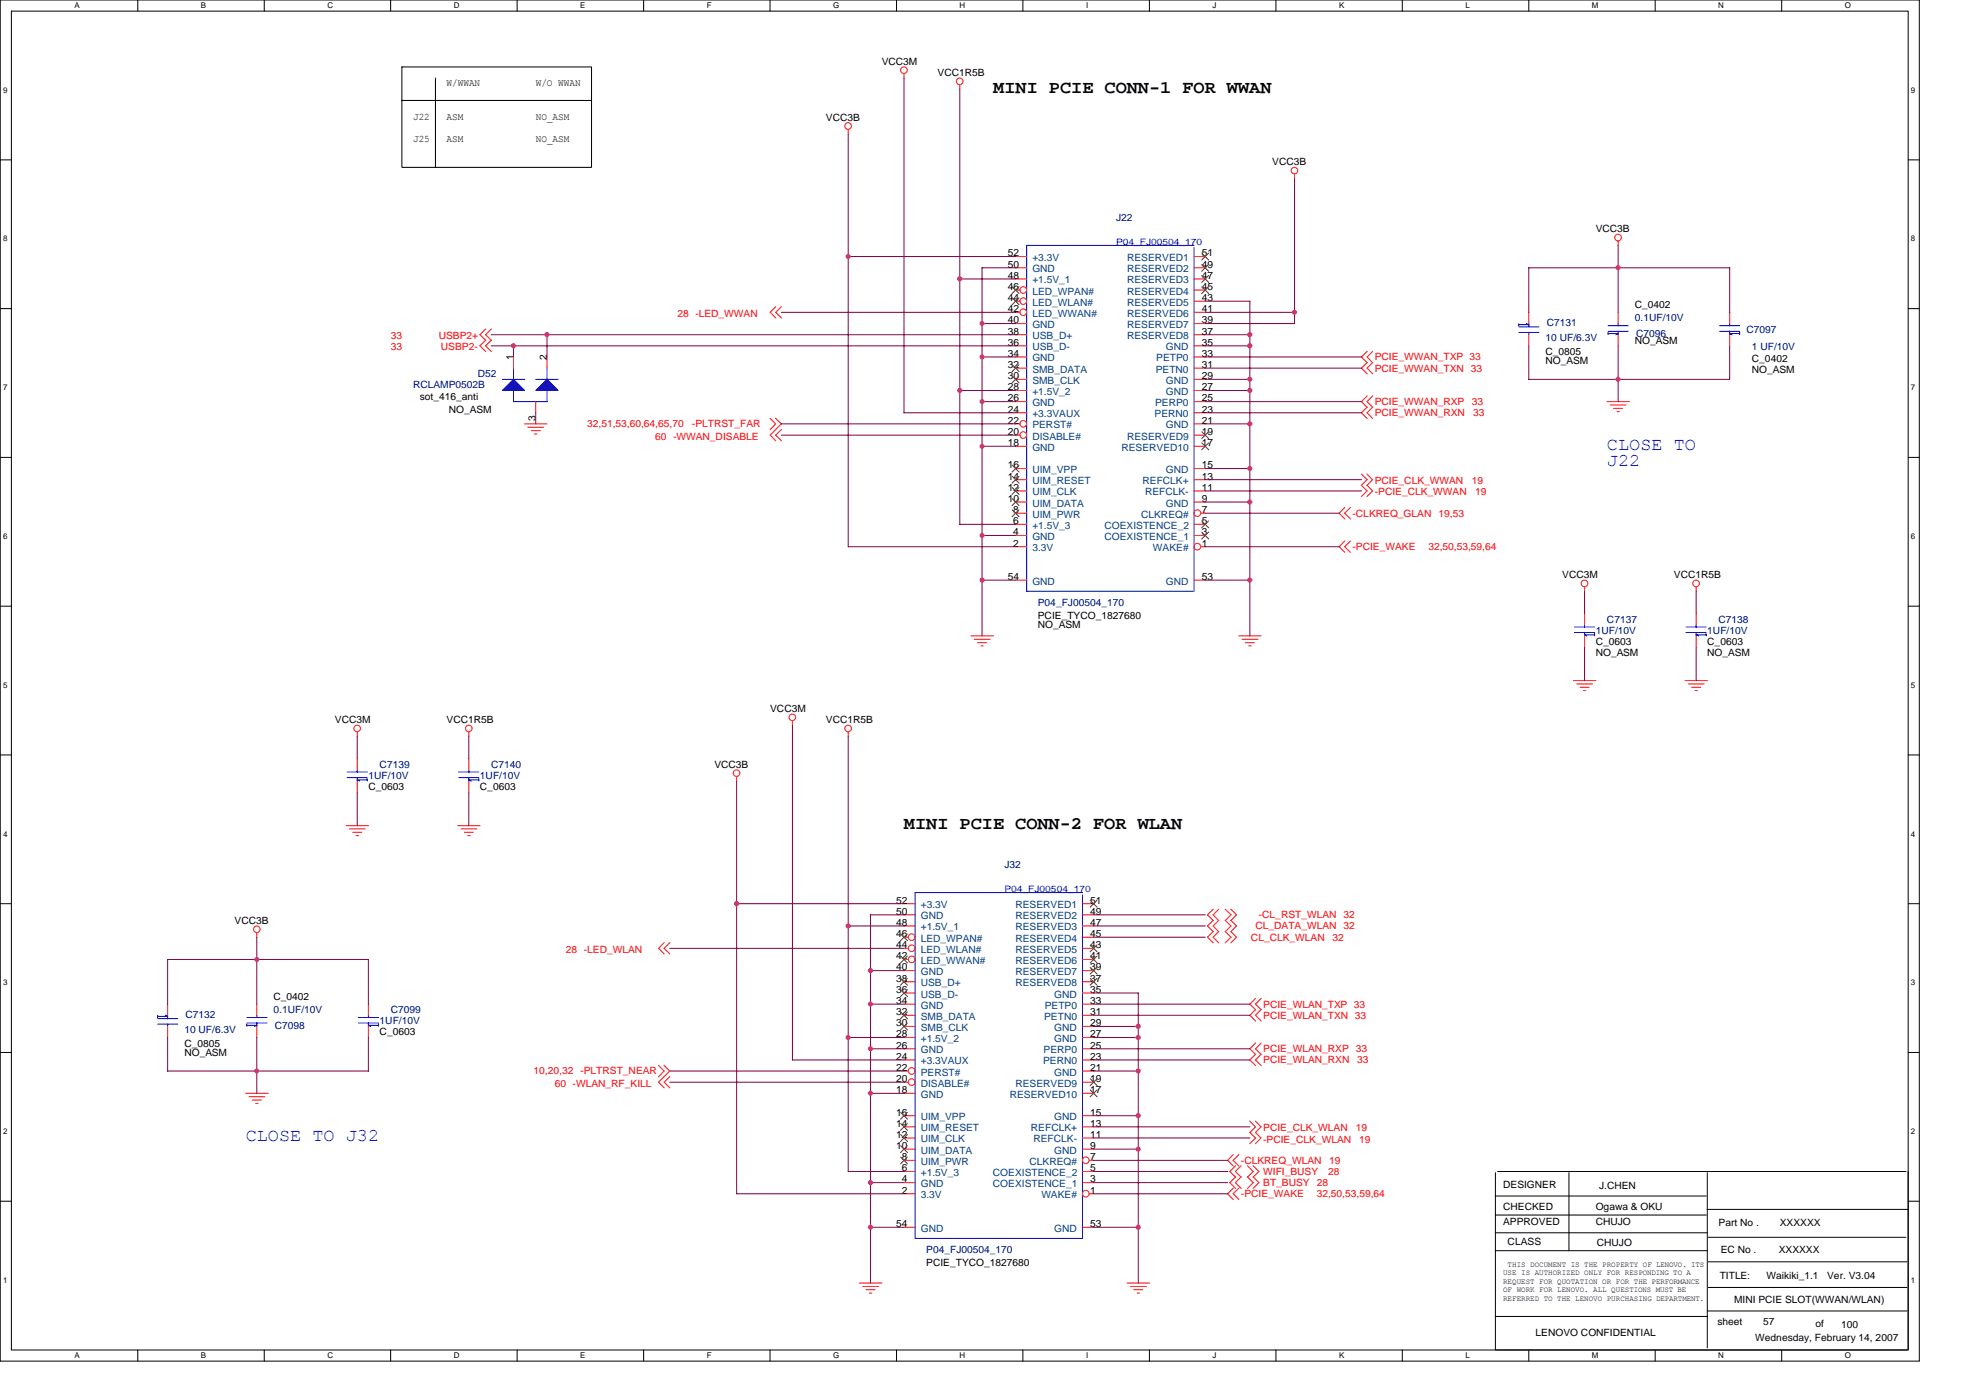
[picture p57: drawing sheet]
<svg xmlns="http://www.w3.org/2000/svg" width="297mm" height="210mm" viewBox="0 0 297 210" stroke-linecap="round" stroke-linejoin="round" font-family="sans-serif">
<defs><g id="words">
<g font-size="2.7">
<text x="149.2" y="14">MINI PCIE CONN-1 FOR WWAN</text>
<text x="135.8" y="124.6">MINI PCIE CONN-2 FOR WLAN</text>
</g>
<g font-size="2.7" fill="#00f">
<text x="241.4" y="67.5">CLOSE TO</text>
<text x="241.4" y="70">J22</text>
<text x="36.9" y="171.5">CLOSE TO J32</text>
</g>
<g font-size="1.5">
<text x="132.5" y="9.7">VCC3M</text>
<text x="140.9" y="11.4">VCC1R5B</text>
<text x="62.1" y="18">J22</text>
<text x="67.1" y="12.9">W/WWAN</text>
<text x="67.1" y="18">ASM</text>
<text x="80.5" y="12.9">W/O WWAN</text>
<text x="80.5" y="18">NO_ASM</text>
<text x="62.1" y="21.3">J25</text>
<text x="67.1" y="21.3">ASM</text>
<text x="80.5" y="21.3">NO_ASM</text>
<text x="124.1" y="18.1">VCC3B</text>
<text x="191.2" y="24.8">VCC3B</text>
<text x="239.8" y="34.9">VCC3B</text>
<text x="151.4" y="41.9">48</text>
<text x="151.4" y="40.2">50</text>
<text x="151.4" y="38.5">52</text>
<text x="180.6" y="41.9">47</text>
<text x="180.6" y="40.2">49</text>
<text x="180.6" y="38.5">51</text>
<text x="151.4" y="46.9">42</text>
<text x="151.4" y="45.2">44</text>
<text x="151.4" y="43.6">46</text>
<text x="180.6" y="46.9">41</text>
<text x="180.6" y="45.2">43</text>
<text x="180.6" y="43.6">45</text>
<text x="245.6" y="46.3">C_0402</text>
<text x="151.4" y="53.6">34</text>
<text x="151.4" y="51.9">36</text>
<text x="151.4" y="50.3">38</text>
<text x="151.4" y="48.6">40</text>
<text x="180.6" y="53.6">33</text>
<text x="180.6" y="50.3">37</text>
<text x="180.6" y="48.6">39</text>
<text x="180.6" y="51.9">35</text>
<text x="232.2" y="53.3">C_0805</text>
<text x="245.6" y="51.6">NO_ASM</text>
<text x="77.1" y="54.1" transform="rotate(-90 77.1 54.1)">1</text>
<text x="82.2" y="54.1" transform="rotate(-90 82.2 54.1)">2</text>
<text x="151.4" y="58.7">28</text>
<text x="151.4" y="57">30</text>
<text x="151.4" y="55.3">32</text>
<text x="180.6" y="55.3">31</text>
<text x="180.6" y="57">29</text>
<text x="180.6" y="58.7">27</text>
<text x="232.2" y="54.7">NO_ASM</text>
<text x="263.2" y="54.3">C_0402</text>
<text x="263.2" y="56">NO_ASM</text>
<text x="63.1" y="60">sot_416_anti</text>
<text x="67.4" y="62">NO_ASM</text>
<text x="80.5" y="63.3" transform="rotate(-90 80.5 63.3)">3</text>
<text x="151.4" y="65.4">20</text>
<text x="151.4" y="63.7">22</text>
<text x="151.4" y="62">24</text>
<text x="151.4" y="60.3">26</text>
<text x="180.6" y="65.4">19</text>
<text x="180.6" y="62">23</text>
<text x="180.6" y="60.3">25</text>
<text x="180.6" y="63.7">21</text>
<text x="151.4" y="70.4">16</text>
<text x="151.4" y="67">18</text>
<text x="180.6" y="70.4">15</text>
<text x="180.6" y="67">17</text>
<text x="151.4" y="75.4">10</text>
<text x="151.4" y="73.7">12</text>
<text x="151.4" y="72.1">14</text>
<text x="152.2" y="77.1">8</text>
<text x="180.6" y="77.1">7</text>
<text x="180.6" y="75.4">9</text>
<text x="180.6" y="73.7">11</text>
<text x="180.6" y="72.1">13</text>
<text x="152.2" y="82.1">2</text>
<text x="152.2" y="80.4">4</text>
<text x="152.2" y="78.8">6</text>
<text x="180.6" y="82.1">1</text>
<text x="180.6" y="80.4">3</text>
<text x="180.6" y="78.8">5</text>
<text x="151.4" y="87.1">54</text>
<text x="180.6" y="87.1">53</text>
<text x="234.7" y="86.8">VCC3M</text>
<text x="251.5" y="86.8">VCC1R5B</text>
<text x="155.9" y="93">PCIE_TYCO_1827680</text>
<text x="155.9" y="94.4">NO_ASM</text>
<text x="239.8" y="96.9">C_0603</text>
<text x="239.8" y="98.6">NO_ASM</text>
<text x="256.5" y="96.9">C_0603</text>
<text x="256.5" y="98.6">NO_ASM</text>
<text x="115.7" y="107">VCC3M</text>
<text x="50.3" y="108.6">VCC3M</text>
<text x="67.1" y="108.6">VCC1R5B</text>
<text x="124.1" y="108.6">VCC1R5B</text>
<text x="55.3" y="118.7">C_0603</text>
<text x="72.1" y="118.7">C_0603</text>
<text x="107.3" y="115.3">VCC3B</text>
<text x="134.6" y="137.4">50</text>
<text x="134.6" y="135.8">52</text>
<text x="163.8" y="137.4">49</text>
<text x="163.8" y="135.8">51</text>
<text x="35.2" y="138.8">VCC3B</text>
<text x="134.6" y="142.5">44</text>
<text x="134.6" y="140.8">46</text>
<text x="134.6" y="139.1">48</text>
<text x="163.8" y="142.5">43</text>
<text x="163.8" y="140.8">45</text>
<text x="163.8" y="139.1">47</text>
<text x="134.6" y="149.2">36</text>
<text x="134.6" y="147.5">38</text>
<text x="134.6" y="145.8">40</text>
<text x="134.6" y="144.1">42</text>
<text x="163.8" y="147.5">37</text>
<text x="163.8" y="145.8">39</text>
<text x="163.8" y="144.1">41</text>
<text x="163.8" y="149.2">35</text>
<text x="41.1" y="150.2">C_0402</text>
<text x="57" y="155.6">C_0603</text>
<text x="134.6" y="155.9">28</text>
<text x="134.6" y="154.2">30</text>
<text x="134.6" y="152.5">32</text>
<text x="134.6" y="150.9">34</text>
<text x="163.8" y="152.5">31</text>
<text x="163.8" y="150.9">33</text>
<text x="163.8" y="154.2">29</text>
<text x="163.8" y="155.9">27</text>
<text x="27.7" y="157.2">C_0805</text>
<text x="27.7" y="158.6">NO_ASM</text>
<text x="134.6" y="160.9">22</text>
<text x="134.6" y="159.2">24</text>
<text x="134.6" y="157.6">26</text>
<text x="163.8" y="159.2">23</text>
<text x="163.8" y="157.6">25</text>
<text x="163.8" y="160.9">21</text>
<text x="134.6" y="167.6">16</text>
<text x="134.6" y="164.3">18</text>
<text x="134.6" y="162.6">20</text>
<text x="163.8" y="167.6">15</text>
<text x="163.8" y="164.3">17</text>
<text x="163.8" y="162.6">19</text>
<text x="134.6" y="172.6">10</text>
<text x="134.6" y="171">12</text>
<text x="134.6" y="169.3">14</text>
<text x="163.8" y="172.6">9</text>
<text x="163.8" y="171">11</text>
<text x="163.8" y="169.3">13</text>
<text x="135.5" y="179.3">2</text>
<text x="135.5" y="177.7">4</text>
<text x="135.5" y="176">6</text>
<text x="135.5" y="174.3">8</text>
<text x="163.8" y="179.3">1</text>
<text x="163.8" y="177.7">3</text>
<text x="163.8" y="176">5</text>
<text x="163.8" y="174.3">7</text>
<text x="225.8" y="178.5">DESIGNER</text>
<text x="240.3" y="178.7">J.CHEN</text>
<text x="134.6" y="184.4">54</text>
<text x="163.8" y="184.4">53</text>
<text x="225.8" y="181.7">CHECKED</text>
<text x="225.8" y="184.1">APPROVED</text>
<text x="239.8" y="181.7">Ogawa &amp; OKU</text>
<text x="239.8" y="184.1">CHUJO</text>
<text x="258.2" y="184.3">Part No .</text>
<text x="267.4" y="184.3">XXXXXX</text>
<text x="139.2" y="190.3">PCIE_TYCO_1827680</text>
<text x="226.5" y="187.1">CLASS</text>
<text x="239.9" y="187.3">CHUJO</text>
<text x="258.5" y="188.3">EC No .</text>
<text x="267.2" y="188.3">XXXXXX</text>
<text x="258.4" y="192.1">TITLE:</text>
<text x="260.5" y="195.8">MINI PCIE SLOT(WWAN/WLAN)</text>
<text x="265.4" y="192.1">Waikiki_1.1</text>
<text x="274.5" y="192.1">Ver. V3.04</text>
<text x="230.7" y="200.7">LENOVO CONFIDENTIAL</text>
<text x="258" y="199.2">sheet</text>
<text x="263.7" y="201.5">Wednesday, February 14, 2007</text>
<text x="264.9" y="199.2">57</text>
<text x="272.8" y="199.3">of</text>
<text x="276.6" y="199.5">100</text>
</g>
<g font-size="1.5" fill="#000080">
<text x="167.7" y="33.2">J22</text>
<text x="232.2" y="51.3">10 UF/6.3V</text>
<text x="232.4" y="49">C7131</text>
<text x="245.6" y="48.3">0.1UF/10V</text>
<text x="245.8" y="50.6">C7096</text>
<text x="262.4" y="50">C7097</text>
<text x="263.2" y="52.6">1 UF/10V</text>
<text x="62.1" y="58.4">RCLAMP0502B</text>
<text x="71.8" y="56.7">D52</text>
<text x="155.9" y="91">P04_FJ00504_170</text>
<text x="239.8" y="95.2">1UF/10V</text>
<text x="241.4" y="93.6">C7137</text>
<text x="256.5" y="95.2">1UF/10V</text>
<text x="258.2" y="93.6">C7138</text>
<text x="55.3" y="117">1UF/10V</text>
<text x="57" y="115.3">C7139</text>
<text x="72.1" y="117">1UF/10V</text>
<text x="73.8" y="115.3">C7140</text>
<text x="150.9" y="130.4">J32</text>
<text x="27.7" y="155.2">10 UF/6.3V</text>
<text x="27.9" y="152.9">C7132</text>
<text x="41.1" y="152.2">0.1UF/10V</text>
<text x="41.3" y="154.6">C7098</text>
<text x="57" y="153.9">1UF/10V</text>
<text x="58.7" y="152.2">C7099</text>
<text x="139.2" y="188.3">P04_FJ00504_170</text>
</g>
<g font-size="1.5" fill="#004080">
<text x="155.1" y="40.9">GND</text>
<text x="155.1" y="39.2">+3.3V</text>
<text x="169.3" y="40.9">RESERVED2</text>
<text x="169.3" y="39.2">RESERVED1</text>
<text x="155.1" y="47.6">LED_WWAN#</text>
<text x="155.1" y="45.9">LED_WLAN#</text>
<text x="155.1" y="44.3">LED_WPAN#</text>
<text x="155.1" y="42.6">+1.5V_1</text>
<text x="169.3" y="47.6">RESERVED6</text>
<text x="169.3" y="45.9">RESERVED5</text>
<text x="169.3" y="44.3">RESERVED4</text>
<text x="169.3" y="42.6">RESERVED3</text>
<text x="155.1" y="52.6">USB_D-</text>
<text x="155.1" y="51">USB_D+</text>
<text x="155.1" y="49.3">GND</text>
<text x="169.3" y="51">RESERVED8</text>
<text x="169.3" y="49.3">RESERVED7</text>
<text x="175.2" y="52.6">GND</text>
<text x="155.1" y="59.4">+1.5V_2</text>
<text x="155.1" y="57.7">SMB_CLK</text>
<text x="155.1" y="56">SMB_DATA</text>
<text x="155.1" y="54.3">GND</text>
<text x="173.6" y="56">PETN0</text>
<text x="173.7" y="54.3">PETP0</text>
<text x="175.2" y="57.7">GND</text>
<text x="175.2" y="59.4">GND</text>
<text x="155.1" y="64.4">PERST#</text>
<text x="155.1" y="62.7">+3.3VAUX</text>
<text x="155.1" y="61">GND</text>
<text x="173.5" y="62.7">PERN0</text>
<text x="173.6" y="61">PERP0</text>
<text x="175.2" y="64.4">GND</text>
<text x="155.1" y="71.1">UIM_VPP</text>
<text x="155.1" y="67.7">GND</text>
<text x="155.1" y="66.1">DISABLE#</text>
<text x="168.5" y="67.7">RESERVED10</text>
<text x="169.3" y="66.1">RESERVED9</text>
<text x="175.2" y="71.1">GND</text>
<text x="155.1" y="77.8">UIM_PWR</text>
<text x="155.1" y="76.1">UIM_DATA</text>
<text x="155.1" y="74.4">UIM_CLK</text>
<text x="155.1" y="72.7">UIM_RESET</text>
<text x="171.4" y="77.8">CLKREQ#</text>
<text x="171.7" y="72.7">REFCLK+</text>
<text x="172" y="74.4">REFCLK-</text>
<text x="175.2" y="76.1">GND</text>
<text x="155.1" y="82.8">3.3V</text>
<text x="155.1" y="81.1">GND</text>
<text x="155.1" y="79.5">+1.5V_3</text>
<text x="165.9" y="81.1">COEXISTENCE_1</text>
<text x="165.9" y="79.5">COEXISTENCE_2</text>
<text x="173.2" y="82.8">WAKE#</text>
<text x="155.1" y="87.8">GND</text>
<text x="175.2" y="87.8">GND</text>
<text x="138.3" y="136.5">+3.3V</text>
<text x="152.6" y="136.5">RESERVED1</text>
<text x="138.3" y="143.2">LED_WLAN#</text>
<text x="138.3" y="141.5">LED_WPAN#</text>
<text x="138.3" y="139.8">+1.5V_1</text>
<text x="138.3" y="138.1">GND</text>
<text x="152.6" y="143.2">RESERVED5</text>
<text x="152.6" y="141.5">RESERVED4</text>
<text x="152.6" y="139.8">RESERVED3</text>
<text x="152.6" y="138.1">RESERVED2</text>
<text x="138.3" y="149.9">USB_D-</text>
<text x="138.3" y="148.2">USB_D+</text>
<text x="138.3" y="146.5">GND</text>
<text x="138.3" y="144.8">LED_WWAN#</text>
<text x="152.6" y="148.2">RESERVED8</text>
<text x="152.6" y="146.5">RESERVED7</text>
<text x="152.6" y="144.8">RESERVED6</text>
<text x="158.4" y="149.9">GND</text>
<text x="138.3" y="154.9">SMB_CLK</text>
<text x="138.3" y="153.2">SMB_DATA</text>
<text x="138.3" y="151.6">GND</text>
<text x="156.9" y="153.2">PETN0</text>
<text x="157" y="151.6">PETP0</text>
<text x="158.4" y="154.9">GND</text>
<text x="138.3" y="161.6">PERST#</text>
<text x="138.3" y="159.9">+3.3VAUX</text>
<text x="138.3" y="158.3">GND</text>
<text x="138.3" y="156.6">+1.5V_2</text>
<text x="156.7" y="159.9">PERN0</text>
<text x="156.8" y="158.3">PERP0</text>
<text x="158.4" y="156.6">GND</text>
<text x="158.4" y="161.6">GND</text>
<text x="138.3" y="165">GND</text>
<text x="138.3" y="163.3">DISABLE#</text>
<text x="151.7" y="165">RESERVED10</text>
<text x="152.6" y="163.3">RESERVED9</text>
<text x="138.3" y="173.3">UIM_DATA</text>
<text x="138.3" y="171.7">UIM_CLK</text>
<text x="138.3" y="170">UIM_RESET</text>
<text x="138.3" y="168.3">UIM_VPP</text>
<text x="154.9" y="170">REFCLK+</text>
<text x="155.3" y="171.7">REFCLK-</text>
<text x="158.4" y="173.3">GND</text>
<text x="158.4" y="168.3">GND</text>
<text x="138.3" y="178.4">GND</text>
<text x="138.3" y="176.7">+1.5V_3</text>
<text x="138.3" y="175">UIM_PWR</text>
<text x="149.2" y="178.4">COEXISTENCE_1</text>
<text x="149.2" y="176.7">COEXISTENCE_2</text>
<text x="154.7" y="175">CLKREQ#</text>
<text x="138.3" y="180">3.3V</text>
<text x="138.3" y="185.1">GND</text>
<text x="156.5" y="180">WAKE#</text>
<text x="158.4" y="185.1">GND</text>
</g>
<g font-size="1.5" fill="#f00">
<text x="101.8" y="47.6">28 -LED_WWAN</text>
<text x="58.7" y="51">33</text>
<text x="58.7" y="52.6">33</text>
<text x="65.9" y="51">USBP2+</text>
<text x="66.2" y="52.6">USBP2-</text>
<text x="206.6" y="55.8">PCIE_WWAN_TXN 33</text>
<text x="206.6" y="54.2">PCIE_WWAN_TXP 33</text>
<text x="88.2" y="64.2">32,51,53,60,64,65,70</text>
<text x="104" y="64.2">-PLTRST_FAR</text>
<text x="206.6" y="60.9">PCIE_WWAN_RXP</text>
<text x="206.6" y="62.5">PCIE_WWAN_RXN</text>
<text x="221.1" y="60.9">33</text>
<text x="221.3" y="62.5">33</text>
<text x="98.4" y="66.1">60 -WWAN_DISABLE</text>
<text x="203.2" y="77.6">-CLKREQ_GLAN</text>
<text x="206.6" y="72.8">PCIE_CLK_WWAN</text>
<text x="206.6" y="74.4">-PCIE_CLK_WWAN</text>
<text x="216.1" y="77.6">19,53</text>
<text x="221.1" y="72.8">19</text>
<text x="221.7" y="74.4">19</text>
<text x="203.2" y="82.7">-PCIE_WAKE</text>
<text x="214.6" y="82.7">32,50,53,59,64</text>
<text x="189.1" y="138">-CL_RST_WLAN 32</text>
<text x="85" y="143.2">28 -LED_WLAN</text>
<text x="188" y="141.3">CL_CLK_WLAN</text>
<text x="188.6" y="139.7">CL_DATA_WLAN 32</text>
<text x="200.2" y="141.3">32</text>
<text x="189.8" y="153.1">PCIE_WLAN_TXN 33</text>
<text x="189.8" y="151.4">PCIE_WLAN_TXP 33</text>
<text x="80.2" y="161.4">10,20,32</text>
<text x="87.2" y="161.4">-PLTRST_NEAR</text>
<text x="189.8" y="158.1">PCIE_WLAN_RXP 33</text>
<text x="189.8" y="159.8">PCIE_WLAN_RXN</text>
<text x="203.9" y="159.8">33</text>
<text x="83.4" y="163.3">60 -WLAN_RF_KILL</text>
<text x="189.8" y="170">PCIE_CLK_WLAN</text>
<text x="189.8" y="171.7">-PCIE_CLK_WLAN</text>
<text x="203.7" y="170">19</text>
<text x="204.2" y="171.7">19</text>
<text x="186.5" y="179.9">-PCIE_WAKE</text>
<text x="186.5" y="174.9">-CLKREQ_WLAN</text>
<text x="189.8" y="178.2">BT_BUSY 28</text>
<text x="189.8" y="176.5">WIFI_BUSY</text>
<text x="197.8" y="179.9">32,50,53,59,64</text>
<text x="199.5" y="176.5">28</text>
<text x="199.7" y="174.9">19</text>
</g>
<g font-size="1.3" fill="#00f">
<text x="167.7" y="36.7">P04_FJ00504_170</text>
<text x="150.9" y="134">P04_FJ00504_170</text>
</g>
<g font-size="1.2">
<text x="11.2" y="1.3">A</text>
<text x="30.2" y="1.3">B</text>
<text x="49.2" y="1.3">C</text>
<text x="68.2" y="1.3">D</text>
<text x="87.2" y="1.3">E</text>
<text x="106.2" y="1.3">F</text>
<text x="125.2" y="1.3">G</text>
<text x="144.2" y="1.3">H</text>
<text x="163.2" y="1.3">I</text>
<text x="182.2" y="1.3">J</text>
<text x="201.2" y="1.3">K</text>
<text x="220.2" y="1.3">L</text>
<text x="239.2" y="1.3">M</text>
<text x="258.2" y="1.3">N</text>
<text x="277.2" y="1.3">O</text>
<text x=".5" y="13.9">9</text>
<text x="287.1" y="13.9">9</text>
<text x=".5" y="36.3">8</text>
<text x="287.1" y="36.3">8</text>
<text x=".5" y="58.6">7</text>
<text x="287.1" y="58.6">7</text>
<text x=".5" y="81">6</text>
<text x="287.1" y="81">6</text>
<text x=".5" y="103.3">5</text>
<text x="287.1" y="103.3">5</text>
<text x=".5" y="125.7">4</text>
<text x="287.1" y="125.7">4</text>
<text x=".5" y="148">3</text>
<text x="287.1" y="148">3</text>
<text x=".5" y="170.4">2</text>
<text x="287.1" y="170.4">2</text>
<text x="225.8" y="191.6">USE IS AUTHORIZED ONLY FOR RESPONDING TO A</text>
<text x="226.5" y="190.4">THIS DOCUMENT IS THE PROPERTY OF LENOVO. ITS</text>
<text x=".5" y="192.7">1</text>
<text x="225.8" y="192.9">REQUEST FOR QUOTATION OR FOR THE PERFORMANCE</text>
<text x="225.8" y="194.2">OF WORK FOR LENOVO. ALL QUESTIONS MUST BE</text>
<text x="225.8" y="195.5">REFERRED TO THE LENOVO PURCHASING DEPARTMENT.</text>
<text x="287.1" y="192.7">1</text>
<text x="11.2" y="204.1">A</text>
<text x="30.2" y="204.1">B</text>
<text x="49.2" y="204.1">C</text>
<text x="68.2" y="204.1">D</text>
<text x="87.2" y="204.1">E</text>
<text x="106.2" y="204.1">F</text>
<text x="125.2" y="204.1">G</text>
<text x="144.2" y="204.1">H</text>
<text x="163.2" y="204.1">I</text>
<text x="182.2" y="204.1">J</text>
<text x="201.2" y="204.1">K</text>
<text x="220.2" y="204.1">L</text>
<text x="239.2" y="204.1">M</text>
<text x="258.2" y="204.1">N</text>
<text x="277.2" y="204.1">O</text>
</g>
</g></defs>
<path d="M0 0h288.4v204.5h-288.4zM1.7 1.7h285v201.1h-285z" fill="none" stroke="#000" stroke-width=".15"/>
<g fill="#fff">
<path d="M11.2 .2h.8v1.3h-.8z"/>
<path d="M11.2 203h.8v1.4h-.8z"/>
</g>
<path d="M20.7 0v1.7M20.7 202.8v1.7" fill="none" stroke="#000" stroke-width=".15"/>
<g fill="#fff">
<path d="M30.2 .2h.8v1.3h-.8z"/>
<path d="M30.2 203h.8v1.4h-.8z"/>
</g>
<path d="M39.7 0v1.7M39.7 202.8v1.7" fill="none" stroke="#000" stroke-width=".15"/>
<g fill="#fff">
<path d="M49.2 .2h.8v1.3h-.8z"/>
<path d="M49.2 203h.8v1.4h-.8z"/>
</g>
<path d="M58.7 0v1.7M58.7 202.8v1.7" fill="none" stroke="#000" stroke-width=".15"/>
<g fill="#fff">
<path d="M68.2 .2h.8v1.3h-.8z"/>
<path d="M68.2 203h.8v1.4h-.8z"/>
</g>
<path d="M77.7 0v1.7M77.7 202.8v1.7" fill="none" stroke="#000" stroke-width=".15"/>
<g fill="#fff">
<path d="M87.2 .2h.8v1.3h-.8z"/>
<path d="M87.2 203h.8v1.4h-.8z"/>
</g>
<path d="M96.7 0v1.7M96.7 202.8v1.7" fill="none" stroke="#000" stroke-width=".15"/>
<g fill="#fff">
<path d="M106.2 .2h.7v1.3h-.7z"/>
<path d="M106.2 203h.7v1.4h-.7z"/>
</g>
<path d="M115.7 0v1.7M115.7 202.8v1.7" fill="none" stroke="#000" stroke-width=".15"/>
<g fill="#fff">
<path d="M125.2 .2h.9v1.3h-.9z"/>
<path d="M125.2 203h.9v1.4h-.9z"/>
</g>
<path d="M134.7 0v1.7M134.7 202.8v1.7" fill="none" stroke="#000" stroke-width=".15"/>
<g fill="#fff">
<path d="M144.2 .2h.8v1.3h-.8z"/>
<path d="M144.2 203h.8v1.4h-.8z"/>
</g>
<path d="M153.7 0v1.7M153.7 202.8v1.7" fill="none" stroke="#000" stroke-width=".15"/>
<g fill="#fff">
<path d="M163.2 .2h.3v1.3h-.3z"/>
<path d="M163.2 203h.3v1.4h-.3z"/>
</g>
<path d="M172.7 0v1.7M172.7 202.8v1.7" fill="none" stroke="#000" stroke-width=".15"/>
<g fill="#fff">
<path d="M182.2 .2h.6v1.3h-.6z"/>
<path d="M182.2 203h.6v1.4h-.6z"/>
</g>
<path d="M191.7 0v1.7M191.7 202.8v1.7" fill="none" stroke="#000" stroke-width=".15"/>
<g fill="#fff">
<path d="M201.2 .2h.8v1.3h-.8z"/>
<path d="M201.2 203h.8v1.4h-.8z"/>
</g>
<path d="M210.7 0v1.7M210.7 202.8v1.7" fill="none" stroke="#000" stroke-width=".15"/>
<g fill="#fff">
<path d="M220.2 .2h.6v1.3h-.6z"/>
<path d="M220.2 203h.6v1.4h-.6z"/>
</g>
<path d="M229.7 0v1.7M229.7 202.8v1.7" fill="none" stroke="#000" stroke-width=".15"/>
<g fill="#fff">
<path d="M239.2 .2h.9v1.3h-.9z"/>
<path d="M239.2 203h.9v1.4h-.9z"/>
</g>
<path d="M248.7 0v1.7M248.7 202.8v1.7" fill="none" stroke="#000" stroke-width=".15"/>
<g fill="#fff">
<path d="M258.2 .2h.8v1.3h-.8z"/>
<path d="M258.2 203h.8v1.4h-.8z"/>
</g>
<path d="M267.7 0v1.7M267.7 202.8v1.7" fill="none" stroke="#000" stroke-width=".15"/>
<g fill="#fff">
<path d="M277.2 .2h.9v1.3h-.9z"/>
<path d="M277.2 203h.9v1.4h-.9z"/>
<path d="M.5 12.8h.6v1.4h-.6z"/>
<path d="M287.1 12.8h.7v1.4h-.7z"/>
<path d="M.5 35.2h.6v1.3h-.6z"/>
<path d="M287.1 35.2h.7v1.3h-.7z"/>
</g>
<path d="M0 24h1.7M286.7 24h1.7" fill="none" stroke="#000" stroke-width=".15"/>
<g fill="#fff">
<path d="M.5 57.6h.6v1.3h-.6z"/>
<path d="M287.1 57.6h.7v1.3h-.7z"/>
</g>
<path d="M0 46.4h1.7M286.7 46.4h1.7" fill="none" stroke="#000" stroke-width=".15"/>
<g fill="#fff">
<path d="M.5 79.9h.6v1.3h-.6z"/>
<path d="M287.1 79.9h.7v1.3h-.7z"/>
</g>
<path d="M0 68.7h1.7M286.7 68.7h1.7" fill="none" stroke="#000" stroke-width=".15"/>
<g fill="#fff">
<path d="M.5 102.3h.6v1.3h-.6z"/>
<path d="M287.1 102.3h.7v1.3h-.7z"/>
</g>
<path d="M0 91.1h1.7M286.7 91.1h1.7" fill="none" stroke="#000" stroke-width=".15"/>
<g fill="#fff">
<path d="M.5 124.6h.6v1.3h-.6z"/>
<path d="M287.1 124.6h.7v1.3h-.7z"/>
</g>
<path d="M0 113.4h1.7M286.7 113.4h1.7" fill="none" stroke="#000" stroke-width=".15"/>
<g fill="#fff">
<path d="M.5 147h.6v1.3h-.6z"/>
<path d="M287.1 147h.7v1.3h-.7z"/>
</g>
<path d="M0 135.8h1.7M286.7 135.8h1.7" fill="none" stroke="#000" stroke-width=".15"/>
<g fill="#fff">
<path d="M.5 169.3h.6v1.3h-.6z"/>
<path d="M287.1 169.3h.7v1.3h-.7z"/>
</g>
<path d="M0 158.1h1.7M286.7 158.1h1.7" fill="none" stroke="#000" stroke-width=".15"/>
<g fill="#fff">
<path d="M.5 191.7h.6v1.3h-.6z"/>
<path d="M287.1 191.7h.7v1.3h-.7z"/>
</g>
<g fill="none" stroke="#000" stroke-width=".15">
<path d="M60.4 10.1h28.5v15h-28.5zM60.4 15.1h28.5M65.4 11.7v13.5M224.7 179.7h31.7M224.7 176.2v26.7M225 176h61.4M235.7 176.2v11.7M256.5 176.2v26.3M286.7 176v26.8M0 180.5h1.7M224.7 182.6h31.7M224.7 185.2h31.8"/>
<path d="M224.7 187.9h31.8M224.7 197.8h31.8M256.5 181.7h30.2M256.5 197h30.1M256.7 189.6h29.8M256.7 185.9h29.7M256.7 193.4h29.8M286.7 180.5h1.7M224.8 202.8h61.7"/>
</g>
<g fill="none" stroke="#f00" stroke-width=".15">
<path d="M127.4 19.5v.6M135.8 11.1v.6M144.2 12.7v.7M152.6 38.5h1.7M179.4 38.5h1.7M194.5 26.1v.7M243.1 36.2v.7M73 51.1l-.9 .9 .9 .8M73 49.4l-.9 .9 .9 .8M73.8 51.1l-.8 .9 .8 .8M73.8 49.4l-.8 .9 .8 .8M77.1 53.6v1.7"/>
<path d="M82.2 53.6v1.7M116.6 46.1l-.9 .8 .9 .9M117.4 46.1l-.9 .8 .9 .9M152.6 55.3h1.7M152.6 53.6h1.7M152.6 50.3h1.7M152.6 48.6h1.7M152.6 46.9h.6M152.6 45.3h.6M152.6 43.6h.6M152.6 41.9h1.7M152.6 40.2h1.7"/>
<path d="M152.6 58.7h1.7M152.6 57h1.7M152.6 52h1.7M179.4 55.3h1.7M179.4 53.6h1.7M179.4 50.3h1.7M179.4 48.6h1.7M179.4 46.9h1.7M179.4 45.3h1.7M179.4 43.6h1.7M179.4 41.9h1.7M179.4 40.2h1.7"/>
<path d="M179.4 58.7h1.7M179.4 57h1.7M179.4 52h1.7M205.4 59.5l-.8 .8 .8 .9M205.4 54.5l-.8 .8 .8 .9M205.4 52.8l-.8 .8 .8 .9M206.2 59.5l-.8 .8 .8 .9M206.2 54.5l-.8 .8 .8 .9M206.2 52.8l-.8 .8 .8 .9M229.7 46.9v1.7M229.7 50.3v1.7M243.1 46.9v1.7"/>
<path d="M243.1 50.3v1.7M259.9 46.9v1.7M259.9 50.3v1.7M78.8 63.7h3.4M79.3 64.2h2.4M79.8 64.7h1.4M80.3 65.2h.4M80.5 60.3v1.7M115.7 62.8l.8 .9-.8 .9M116.5 62.8l.9 .9-.9 .9M116.6 64.5l-.9 .9 .9 .8M117.4 64.5l-.9 .9 .9 .8"/>
<path d="M152.6 63.7h.6M152.6 60.3h1.7M152.6 78.8h1.7M152.6 77.1h1.7M152.6 75.4h1.7M152.6 73.8h1.7M152.6 72.1h1.7M152.6 70.4h1.7M152.6 67.1h1.7M152.6 65.4h.6M152.6 62h1.7M179.4 63.7h1.7"/>
<path d="M179.4 60.3h1.7M179.4 78.8h1.7M179.4 75.4h1.7M179.4 73.8h1.7M179.4 72.1h1.7M179.4 70.4h1.7M179.4 67.1h1.7M179.4 65.4h1.7M179.4 62h1.7M180.4 77.1h.7M202.1 76.2l-.9 .9 .9 .9M202.9 76.2l-.9 .9 .9 .9"/>
<path d="M204.5 71.2l.9 .9-.9 .8M204.5 72.9l.9 .9-.9 .8M205.4 71.2l.8 .9-.8 .8M205.4 72.9l.8 .9-.8 .8M205.4 61.2l-.8 .8 .8 .9M206.2 61.2l-.8 .8 .8 .9M241.4 60.3h3.4M241.9 60.9h2.4M242.4 61.4h1.4M242.9 61.8h.4M145.9 95.5h3.4M146.4 96.1h2.4"/>
<path d="M146.9 96.6h1.3M147.4 97h.3M152.6 82.1h1.7M152.6 80.5h1.7M152.6 87.2h1.7M179.4 80.5h1.7M179.4 87.2h1.7M180.4 82.1h.7M186.1 95.5h3.4M186.6 96.1h2.4M187.1 96.6h1.4M187.6 97h.4"/>
<path d="M202.1 81.3l-.9 .8 .9 .9M202.9 81.3l-.9 .8 .9 .9M238.1 88.2v.7M238.1 92.2v1.7M238.1 95.5v1.7M254.8 88.2v.7M254.8 92.2v1.7M254.8 95.5v1.7M53.7 110v.7M53.7 114v1.7M53.7 117.3v1.7M70.4 110v.7"/>
<path d="M70.4 114v1.7M70.4 117.3v1.7M110.7 116.7v.7M119.1 108.3v.7M127.4 110v.7M236.4 102.3h3.4M236.9 102.8h2.4M237.4 103.3h1.4M237.9 103.8h.4M253.2 102.3h3.3M253.7 102.8h2.3M254.2 103.3h1.3"/>
<path d="M254.7 103.8h.3M52 124.1h3.4M52.5 124.5h2.4M53 125.1h1.4M53.5 125.6h.4M68.8 124.1h3.3M69.3 124.5h2.3M69.8 125.1h1.3M70.3 125.6h.3M135.8 139.1h1.7M135.8 137.5h1.7M135.8 135.8h1.7"/>
<path d="M162.6 139.1h1.7M162.6 137.5h1.7M162.6 135.8h1.7M182.3 138.3l-.9 .8 .9 .9M182.3 140l-.9 .8 .9 .9M182.3 136.6l-.9 .9 .9 .8M183.1 138.3l-.8 .8 .8 .9M183.1 140l-.8 .8 .8 .9M183.1 136.6l-.8 .9 .8 .8M184.1 138.3l.9 .8-.9 .9M184.1 140l.9 .8-.9 .9M184.1 136.6l.9 .9-.9 .8"/>
<path d="M184.9 138.3l.9 .8-.9 .9M184.9 140l.9 .8-.9 .9M184.9 136.6l.9 .9-.9 .8M25.2 150.9v1.6M25.2 154.2v1.7M38.6 140.1v.7M38.6 150.9v1.6M38.6 154.2v1.7M55.3 150.9v1.6M55.3 154.2v1.7M99.8 141.6l-.8 .9 .8 .8M100.6 141.6l-.8 .9 .8 .8"/>
<path d="M135.8 159.3h1.7M135.8 157.6h1.7M135.8 152.5h1.7M135.8 150.9h1.7M135.8 147.5h1.7M135.8 145.8h1.7M135.8 144.2h.7M135.8 142.5h.7M135.8 140.8h.7M135.8 155.9h1.7M135.8 154.2h1.7M135.8 149.2h1.7"/>
<path d="M162.6 159.3h1.7M162.6 157.6h1.7M162.6 152.5h1.7M162.6 150.9h1.7M162.6 147.5h1.7M162.6 145.8h1.7M162.6 144.2h1.7M162.6 142.5h1.7M162.6 140.8h1.7M162.6 155.9h1.7M162.6 154.2h1.7M162.6 149.2h1.7"/>
<path d="M188.7 156.7l-.9 .9 .9 .8M188.7 151.7l-.9 .8 .9 .9M188.7 150l-.9 .9 .9 .8M188.7 158.4l-.9 .9 .9 .8M189.5 156.7l-.9 .9 .9 .8M189.5 151.7l-.9 .8 .9 .9M189.5 150l-.9 .9 .9 .8M189.5 158.4l-.9 .9 .9 .8M36.9 164.3h3.4M37.4 164.8h2.4M37.9 165.3h1.4M38.4 165.8h.4"/>
<path d="M98.9 160.1l.9 .8-.9 .9M99.8 160.1l.8 .8-1.6 1.7 .8 .9M100.6 161.8l-.8 .8 .8 .9M135.8 164.3h1.7M135.8 179.4h1.7M135.8 177.7h1.7M135.8 176h1.7M135.8 174.3h1.7M135.8 172.7h1.7M135.8 171h1.7M135.8 169.3h1.7M135.8 167.6h1.7"/>
<path d="M135.8 162.6h.7M135.8 160.9h.7M162.6 164.3h1.7M162.6 177.7h1.7M162.6 176h1.7M162.6 172.7h1.7M162.6 171h1.7M162.6 169.3h1.7M162.6 167.6h1.7M162.6 162.6h1.7M162.6 160.9h1.7M163.7 179.4h.6"/>
<path d="M163.7 174.3h.6M185.3 178.5l-.9 .9 .9 .8M185.3 173.5l-.9 .8 .9 .9M185.6 176.8l-.8 .9 .8 .9M185.6 175.2l-.8 .8 .8 .9M186.1 173.5l-.8 .8 .8 .9M186.1 178.5l-.8 .9 .8 .8M186.5 176.8l-.9 .9 .9 .9M186.5 175.2l-.9 .8 .9 .9M187.4 176.8l.9 .9-.9 .9M187.4 175.2l.9 .8-.9 .9M187.8 168.4l.8 .9-.8 .9"/>
<path d="M187.8 170.1l.8 .9-.8 .9M188.3 176.8l.8 .9-.8 .9M188.3 175.2l.8 .8-.8 .9M188.6 168.4l.9 .9-.9 .9M188.6 170.1l.9 .9-.9 .9M129.1 192.8h3.4M129.6 193.3h2.4M130.1 193.8h1.4M130.6 194.3h.4M135.8 184.4h1.7M162.6 184.4h1.7M169.4 192.8h3.3"/>
<path d="M169.9 193.3h2.3M170.3 193.8h1.4M170.9 194.3h.3"/>
<circle cx="127.4" cy="18.9" r=".5"/>
<circle cx="135.8" cy="10.5" r=".5"/>
<circle cx="144.2" cy="12.2" r=".5"/>
<circle cx="194.5" cy="25.6" r=".49"/>
<circle cx="243.1" cy="35.7" r=".5"/>
<circle cx="153.7" cy="45.2" r=".5"/>
<circle cx="153.7" cy="43.6" r=".5"/>
<circle cx="153.7" cy="46.9" r=".5"/>
<circle cx="153.7" cy="65.4" r=".5"/>
<circle cx="153.7" cy="63.7" r=".5"/>
<circle cx="179.9" cy="77.1" r=".5"/>
<circle cx="179.9" cy="82.1" r=".5"/>
<circle cx="238.1" cy="87.7" r=".5"/>
<circle cx="254.8" cy="87.7" r=".5"/>
<circle cx="53.7" cy="109.5" r=".49"/>
<circle cx="70.4" cy="109.5" r=".49"/>
<circle cx="110.7" cy="116.2" r=".49"/>
<circle cx="119.1" cy="107.8" r=".49"/>
<circle cx="127.4" cy="109.5" r=".49"/>
<circle cx="38.6" cy="139.6" r=".49"/>
<circle cx="137" cy="140.8" r=".5"/>
<circle cx="137" cy="144.2" r=".5"/>
<circle cx="137" cy="142.5" r=".5"/>
<circle cx="137" cy="160.9" r=".5"/>
<circle cx="137" cy="162.6" r=".5"/>
<circle cx="163.1" cy="174.3" r=".5"/>
<circle cx="163.1" cy="179.4" r=".5"/>
</g>
<g fill="none" stroke="#00f" stroke-width=".15">
<path d="M154.2 36.9h25.2M154.3 36.9v52M179.4 37.2v51.7M75.5 57h3.3M77.1 55.3v1.7M77.1 58.7v1.6M80.5 57h3.4M82.2 55.3v1.7M82.2 58.7v1.6h-5.1M228.2 50h3M228.2 49.1h3M228.2 48.8h1.5"/>
<path d="M228.2 48.6v.4M229.3 48.6l.4 .2M229.7 48.6v.5M229.7 49.9v.4M241.6 48.9h3M241.6 49.8h3M241.6 50.1h1.5M241.6 49.9v.4M243.1 48.6v.4M243.1 49.8v.5M243.1 50.1l-.3 .2M258.4 48.9h3"/>
<path d="M258.4 49.8h3M259.9 50.1h1.5M259.9 48.6v.4M259.9 49.8v.5M259.9 50.1l.3 .2M261.4 49.9v.4M154.3 88.8h25M236.6 94.2h3M236.6 95h3M238.1 93.9v.3M238.1 95v.5M239.6 95.4h-1.5l.3 .2"/>
<path d="M239.6 95.2v.3M253.3 94.2h3M253.3 95h3M254.8 95.4h1.5M254.8 93.9v.3M254.8 95v.5M254.8 95.4l.4 .2M256.3 95.2v.3M52.2 116h3M52.2 116.8h3M53.7 117.2h1.5M53.7 115.7v.3"/>
<path d="M53.7 116.8v.5M53.7 117.2l.3 .2M55.2 117v.3M68.9 116h3M68.9 116.8h3M70.4 115.7v.3M70.4 116.8v.5M71.9 117.2h-1.5l.4 .2M71.9 117v.3M137.5 134.1h25.1M137.5 134.1v52h25M162.6 134.5v51.6"/>
<path d="M23.7 153.9h3M23.7 153.1h3M23.7 152.7h1.5M23.7 152.5v.4M24.8 152.5l.4 .2M25.2 152.5v.6M25.2 153.9v.3M37.1 152.9h3M37.1 153.7h3M37.1 154.1h1.5M37.1 153.9v.3M38.6 152.5v.4"/>
<path d="M38.6 153.7v.5M38.6 154.1l-.4 .1M53.8 152.9h3.1M53.8 153.7h3.1M55.3 154.1h1.6M55.3 152.5v.4M55.3 153.7v.5M55.3 154.1l.4 .1M56.9 153.9v.3"/>
</g>
<g fill="none" stroke="#804000" stroke-width=".15">
<path d="M180.6 39.7l1 1.1M180.6 38l1 1.1M181.6 39.7l-1.1 1.1M181.6 38l-1.1 1.1M152.1 56.5l1 1M152.1 54.8l1 1M152.1 44.7l1 1.1M152.1 43.1l1 1M153.1 56.5l-1 1M153.1 54.8l-1 1M153.1 44.7l-1 1.1M153.1 43.1l-1 1"/>
<path d="M180.6 43.1l1 1M180.6 41.4l1 1M181.6 43.1l-1.1 1M181.6 41.4l-1.1 1M152.1 76.6l1 1M152.1 74.9l1 1.1M152.1 73.3l1 1M152.1 71.6l1 1M152.1 69.9l1 1M153.1 71.6l-1 1M153.1 69.9l-1 1M153.1 76.6l-1 1"/>
<path d="M153.1 74.9l-1 1.1M153.1 73.3l-1 1M180.6 79.9l1 1.1M180.6 78.3l1 1M180.6 66.5l1 1.1M180.6 64.9l1 1M181.6 79.9l-1.1 1.1M181.6 78.3l-1.1 1M181.6 66.5l-1.1 1.1M181.6 64.9l-1.1 1M163.8 135.3l1 1M164.8 135.3l-1 1"/>
<path d="M135.3 153.7l1.1 1M135.3 152l1.1 1.1M135.3 148.7l1.1 1M135.3 147l1.1 1M135.3 143.7l1.1 1M135.3 140.3l1.1 1.1M136.3 153.7l-1 1M136.3 152l-1 1.1M136.3 148.7l-1 1M136.3 147l-1 1M136.3 143.7l-1 1M136.3 140.3l-1 1.1"/>
<path d="M163.8 147l1 1M163.8 145.3l1 1.1M163.8 143.7l1 1M163.8 142l1 1M164.8 147l-1 1M164.8 145.3l-1 1.1M164.8 143.7l-1 1M164.8 142l-1 1M135.3 173.8l1.1 1.1M135.3 172.1l1.1 1.1M135.3 170.5l1.1 1M135.3 168.8l1.1 1"/>
<path d="M135.3 167.1l1.1 1.1M136.3 173.8l-1 1.1M136.3 172.1l-1 1.1M136.3 170.5l-1 1M136.3 168.8l-1 1M136.3 167.1l-1 1.1M163.8 163.8l1 1M163.8 162.1l1 1M164.8 163.8l-1 1M164.8 162.1l-1 1"/>
</g>
<g fill="#00f" stroke="#00f" stroke-width=".15">
<path d="M80.5 58.7l1.7-1.7 1.7 1.7z" fill-rule="evenodd"/>
<path d="M77.1 57l1.7 1.7h-3.3z" fill-rule="evenodd"/>
</g>
<g fill="none" stroke="#800040" stroke-width=".15">
<path d="M135.8 11.7v50.3M144.2 13.4v65.4M127.4 38.5h25.2M127.4 20.1v62.1M194.5 26.8v21.8M243.1 36.9v10M73.8 52h78.8M73.8 50.3h78.8M77.1 51.9v1.7M82.2 50.3v3.3M117.4 46.9h35.2M144.2 41.9h8.4"/>
<path d="M144.2 58.7h8.4M147.5 53.6h5.1M147.5 48.6h5.1M152.6 40.2h-5.1v55.4M181.1 52h6.7M181.1 57h6.7M181.1 58.7h6.7M181.1 53.6h23.5M181.1 55.3h23.5M181.1 46.9h13.4M181.1 48.6h13.4M181.1 45.3h6.7"/>
<path d="M181.1 50.3h6.7M187.8 45.3v50.3M229.7 52v5h30.2v-5M229.7 46.9v-6.7h30.2v6.7M243.1 52v8.4M80.5 62v1.7M117.4 65.4h35.2M117.4 63.7h35.2M135.8 62h16.8M144.2 78.8h8.4M147.5 67.1h5.1M147.5 60.3h5.1"/>
<path d="M181.1 72.1h23.5M181.1 73.8h23.5M181.1 62h23.5M181.1 60.3h23.5M181.1 63.7h6.7M181.1 77.1h20.1M181.1 70.4h6.7M181.1 75.4h6.7M127.4 82.1h25.2M147.5 87.2h5.1M147.5 80.5h5.1M181.1 82.1h20.1"/>
<path d="M181.1 87.2h6.7M238.1 88.8v3.4M238.1 97.2v5.1M254.8 88.8v3.4M254.8 97.2v5.1M53.7 110.6v3.4M53.7 119v5.1M70.4 110.6v3.4M70.4 119v5.1M110.7 117.3v62.1M119.1 109v50.3h16.7M127.4 110.6v65.4"/>
<path d="M110.7 135.8h25.1M127.4 139.1h8.4M135.8 137.5h-5v55.3M164.3 139.1h16.8M164.3 137.5h16.8M25.2 150.9v-6.7h30.1v6.7M25.2 155.9v5.1M38.6 140.8v10.1M38.6 155.9v8.4M55.3 155.9v5.1M100.6 142.5h35.2M127.4 155.9h8.4"/>
<path d="M130.8 157.6h5M130.8 145.8h5M130.8 150.9h5M164.3 149.2h6.7M164.3 155.9h6.7M164.3 159.3h23.5M164.3 157.6h23.5M164.3 152.5h23.5M164.3 150.9h23.5M164.3 140.8h16.8M164.3 154.2h6.7M171 149.2v43.6"/>
<path d="M25.2 160.9h30.1M100.6 162.6h35.2M100.6 160.9h35.2M110.7 179.4h25.1M127.4 176h8.4M130.8 164.3h5M130.8 177.7h5M164.3 177.7h20.2M164.3 169.3h23.5M164.3 176h20.2M164.3 160.9h6.7M164.3 174.3h20.2"/>
<path d="M164.3 179.4h20.2M164.3 167.6h6.7M164.3 172.7h6.7M164.3 171h23.5M130.8 184.4h5M164.3 184.4h6.7"/>
</g>
<g fill="#f0f" stroke="#f0f" stroke-width=".15">
<circle cx="77.1" cy="52" r=".33"/>
<circle cx="144.2" cy="41.9" r=".33"/>
<circle cx="187.8" cy="57" r=".33"/>
<circle cx="147.5" cy="80.5" r=".32"/>
<circle cx="187.8" cy="58.7" r=".33"/>
<circle cx="147.5" cy="87.2" r=".32"/>
<circle cx="187.8" cy="63.7" r=".33"/>
<circle cx="127.4" cy="38.5" r=".33"/>
<circle cx="187.8" cy="70.4" r=".33"/>
<circle cx="187.8" cy="75.4" r=".33"/>
<circle cx="194.5" cy="46.9" r=".33"/>
<circle cx="147.5" cy="48.6" r=".32"/>
<circle cx="147.5" cy="60.3" r=".32"/>
<circle cx="187.8" cy="50.3" r=".33"/>
<circle cx="147.5" cy="67" r=".32"/>
<circle cx="187.8" cy="87.2" r=".33"/>
<circle cx="82.2" cy="50.3" r=".32"/>
<circle cx="130.8" cy="177.7" r=".32"/>
<circle cx="171" cy="160.9" r=".33"/>
<circle cx="171" cy="167.6" r=".33"/>
<circle cx="127.4" cy="139.1" r=".33"/>
<circle cx="110.7" cy="135.8" r=".33"/>
<circle cx="171" cy="172.7" r=".33"/>
<circle cx="171" cy="184.4" r=".33"/>
<circle cx="130.8" cy="184.4" r=".32"/>
<circle cx="130.8" cy="145.8" r=".32"/>
<circle cx="130.8" cy="157.6" r=".32"/>
<circle cx="130.8" cy="164.3" r=".32"/>
<circle cx="144.2" cy="58.7" r=".33"/>
<circle cx="147.5" cy="53.6" r=".32"/>
<circle cx="187.8" cy="52" r=".33"/>
<circle cx="127.4" cy="155.9" r=".33"/>
<circle cx="171" cy="155.9" r=".33"/>
<circle cx="130.8" cy="150.9" r=".32"/>
<circle cx="171" cy="154.2" r=".33"/>
<circle cx="243.1" cy="57" r=".33"/>
<circle cx="243.1" cy="40.2" r=".33"/>
<circle cx="38.6" cy="160.9" r=".32"/>
<circle cx="38.6" cy="144.2" r=".32"/>
</g>
<use href="#words"/>
</svg>
